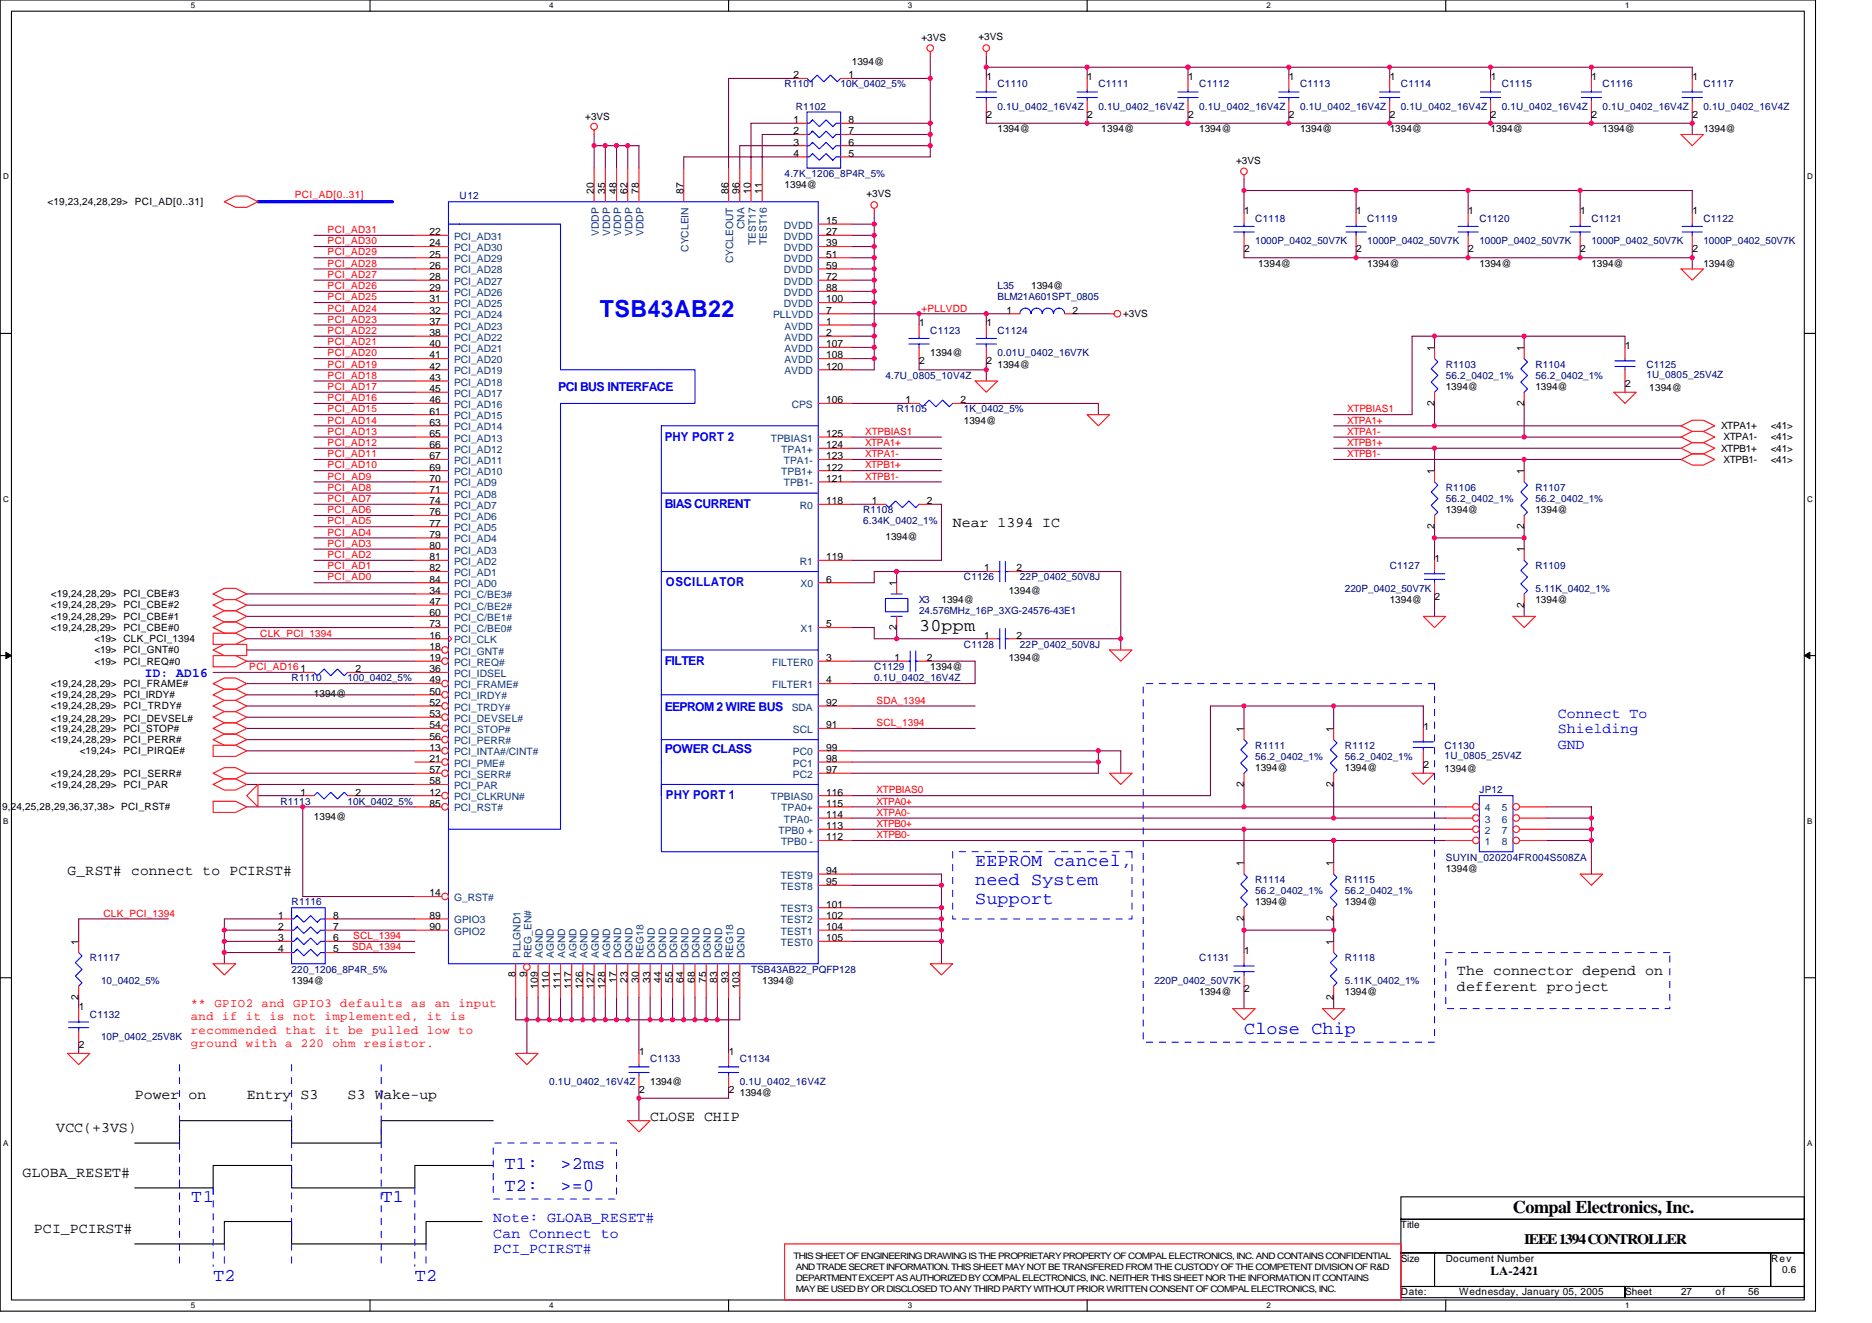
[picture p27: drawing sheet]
<svg xmlns="http://www.w3.org/2000/svg" width="297mm" height="210mm" viewBox="0 0 297 210" stroke-linecap="round" stroke-linejoin="round" font-family="sans-serif">
<defs><g id="words">
<text font-size="3.7" fill="#00f" x="95.2" y="50.2">TSB43AB22</text>
<g font-size="2.8">
<text x="145.8" y="100.1">30ppm</text>
<text x="240.1" y="192.5">Compal Electronics, Inc.</text>
</g>
<g font-size="2.8" fill="#00f">
<text x="154.7" y="137.4">EEPROM cancel,</text>
<text x="154.7" y="140.4">need System</text>
<text x="154.7" y="143.5">Support</text>
<text x="197.4" y="164.1">Close Chip</text>
<text x="80" y="185.4">T1:</text>
<text x="89" y="185.4">&gt;2ms</text>
<text x="30.3" y="190.7">T1</text>
<text x="60.5" y="190.7">T1</text>
<text x="80" y="189">T2:</text>
<text x="89" y="189">&gt;=0</text>
<text x="33.8" y="203.2">T2</text>
<text x="65.8" y="203.2">T2</text>
</g>
<g font-size="2.3">
<text x="151.2" y="83.6">Near 1394 IC</text>
<text x="10.7" y="138.7">G_RST# connect to PCIRST#</text>
<text x="231.2" y="154.7">The connector depend on</text>
<text x="231.2" y="157.2">defferent project</text>
<text x="8.9" y="179.6">VCC(+3VS)</text>
<text x="21.4" y="174.3">Power on</text>
<text x="39.2" y="174.3">Entry S3</text>
<text x="55.2" y="174.3">S3 Wake-up</text>
<text x="103.2" y="177.9">CLOSE CHIP</text>
<text x="3.6" y="186.8">GLOBA_RESET#</text>
<text x="5.4" y="195.6">PCI_PCIRST#</text>
<text x="241.8" y="197.3">IEEE 1394 CONTROLLER</text>
</g>
<g font-size="2.3" fill="#00f">
<text x="247.2" y="113.9">Connect To</text>
<text x="247.2" y="116.3">Shielding</text>
<text x="247.2" y="118.8">GND</text>
<text x="78.3" y="193.9">Note: GLOAB_RESET#</text>
<text x="78.3" y="196.3">Can Connect to</text>
<text x="78.3" y="198.8">PCI_PCIRST#</text>
</g>
<text font-size="2.1" fill="#00f" x="23" y="107.4">ID: AD16</text>
<g font-size="1.9" fill="#00f">
<text x="88.6" y="62.1">PCI BUS INTERFACE</text>
<text x="105.5" y="69.9">PHY PORT 2</text>
<text x="105.5" y="80.6">BIAS CURRENT</text>
<text x="105.7" y="93">OSCILLATOR</text>
<text x="105.5" y="105.5">FILTER</text>
<text x="105.5" y="112.8">EEPROM 2 WIRE BUS</text>
<text x="105.5" y="119.5">POWER CLASS</text>
<text x="105.7" y="126.8">PHY PORT 1</text>
</g>
<g font-size="1.9" fill="#f00">
<text x="30.3" y="159.8">** GPIO2 and GPIO3 defaults as an input</text>
<text x="30.3" y="161.9">and if it is not implemented, it is</text>
<text x="30.3" y="164">recommended that it be pulled low to</text>
<text x="30.3" y="166.1">ground with a 220 ohm resistor.</text>
</g>
<text font-size="1.9" x="236.5" y="202.3">LA-2421</text>
<g font-size="1.6">
<text x="135.2" y="10.3">1394@</text>
<text x="146.2" y="6.6">+3VS</text>
<text x="155.3" y="6.4">+3VS</text>
<text x="125.9" y="12.4">2</text>
<text x="134.6" y="12.4">1</text>
<text x="156.5" y="12.6">1</text>
<text x="172.5" y="12.6">1</text>
<text x="188.5" y="12.6">1</text>
<text x="204.5" y="12.6">1</text>
<text x="220.5" y="12.6">1</text>
<text x="236.5" y="12.6">1</text>
<text x="252.5" y="12.6">1</text>
<text x="268.5" y="12.6">1</text>
<text x="92.9" y="19">+3VS</text>
<text x="125.9" y="19.5">1</text>
<text x="125.9" y="21.3">2</text>
<text x="125.9" y="23.1">3</text>
<text x="134.6" y="19.5">8</text>
<text x="134.6" y="21.3">7</text>
<text x="134.6" y="23.1">6</text>
<text x="156.5" y="18.7">2</text>
<text x="158.3" y="21">1394@</text>
<text x="172.5" y="18.7">2</text>
<text x="174.7" y="21">1394@</text>
<text x="188.5" y="18.7">2</text>
<text x="190.3" y="21">1394@</text>
<text x="204.5" y="18.7">2</text>
<text x="206.3" y="21">1394@</text>
<text x="220.5" y="21">1394@</text>
<text x="220.5" y="18.7">2</text>
<text x="236.5" y="21">1394@</text>
<text x="236.5" y="18.7">2</text>
<text x="252.5" y="18.7">2</text>
<text x="254.3" y="21">1394@</text>
<text x="268.5" y="18.7">2</text>
<text x="270.3" y="21">1394@</text>
<text x="124.5" y="29.9">1394@</text>
<text x="125.9" y="24.9">4</text>
<text x="134.6" y="24.9">5</text>
<text x="196.1" y="26">+3VS</text>
<text x="7.5" y="32.5">&lt;19,23,24,28,29&gt; PCI_AD[0..31]</text>
<text x="94.3" y="30.8" transform="rotate(-90 94.3 30.8)">20</text>
<text x="96" y="30.8" transform="rotate(-90 96 30.8)">35</text>
<text x="97.8" y="30.8" transform="rotate(-90 97.8 30.8)">48</text>
<text x="99.6" y="30.8" transform="rotate(-90 99.6 30.8)">62</text>
<text x="101.4" y="30.8" transform="rotate(-90 101.4 30.8)">78</text>
<text x="108.5" y="30.8" transform="rotate(-90 108.5 30.8)">87</text>
<text x="115.6" y="30.8" transform="rotate(-90 115.6 30.8)">86</text>
<text x="117.4" y="30.8" transform="rotate(-90 117.4 30.8)">96</text>
<text x="119.1" y="30.8" transform="rotate(-90 119.1 30.8)">10</text>
<text x="120.9" y="30.8" transform="rotate(-90 120.9 30.8)">11</text>
<text x="131.1" y="35.5">15</text>
<text x="137.5" y="31.3">+3VS</text>
<text x="197.4" y="34">1</text>
<text x="215.2" y="34">1</text>
<text x="233" y="34">1</text>
<text x="250.8" y="34">1</text>
<text x="268.5" y="34">1</text>
<text x="68.1" y="37.3">22</text>
<text x="68.1" y="39.1">24</text>
<text x="68.1" y="40.9">25</text>
<text x="131.1" y="37.3">27</text>
<text x="131.1" y="39.1">39</text>
<text x="131.1" y="40.9">51</text>
<text x="197.4" y="40">2</text>
<text x="215.2" y="40">2</text>
<text x="233" y="40">2</text>
<text x="250.8" y="40">2</text>
<text x="268.5" y="40">2</text>
<text x="68.1" y="42.7">26</text>
<text x="68.1" y="44.4">28</text>
<text x="68.1" y="46.2">29</text>
<text x="68.1" y="48">31</text>
<text x="131.1" y="42.7">59</text>
<text x="131.1" y="44.4">72</text>
<text x="131.1" y="46.2">88</text>
<text x="131.1" y="48">100</text>
<text x="163.6" y="45.9">1394@</text>
<text x="199.6" y="42.3">1394@</text>
<text x="217" y="42.3">1394@</text>
<text x="234.7" y="42.3">1394@</text>
<text x="252.5" y="42.3">1394@</text>
<text x="270.3" y="42.3">1394@</text>
<text x="68.1" y="49.8">32</text>
<text x="68.1" y="51.5">37</text>
<text x="68.1" y="53.3">38</text>
<text x="131.1" y="51.5">1</text>
<text x="131.1" y="53.3">2</text>
<text x="131.1" y="49.8">7</text>
<text x="145.9" y="51.8">1</text>
<text x="156.5" y="51.8">1</text>
<text x="159.7" y="49.8">1</text>
<text x="170.2" y="49.8">2</text>
<text x="178.2" y="50.3">+3VS</text>
<text x="68.1" y="55.1">40</text>
<text x="68.1" y="56.9">41</text>
<text x="68.1" y="58.7">42</text>
<text x="131.1" y="55.1">107</text>
<text x="131.1" y="56.9">108</text>
<text x="131.1" y="58.7">120</text>
<text x="145.9" y="57.8">2</text>
<text x="147.6" y="56.5">1394@</text>
<text x="156.5" y="57.8">2</text>
<text x="158.3" y="58.3">1394@</text>
<text x="227.6" y="55.6" transform="rotate(-90 227.6 55.6)">1</text>
<text x="241.8" y="55.6" transform="rotate(-90 241.8 55.6)">1</text>
<text x="257.9" y="55.3">1</text>
<text x="68.1" y="60.4">43</text>
<text x="68.1" y="62.2">45</text>
<text x="68.1" y="64">46</text>
<text x="68.1" y="65.8">61</text>
<text x="131.1" y="64">106</text>
<text x="143.7" y="64">1</text>
<text x="152.4" y="64">2</text>
<text x="227.6" y="64.4" transform="rotate(-90 227.6 64.4)">2</text>
<text x="229.4" y="61.9">1394@</text>
<text x="241.8" y="64.4" transform="rotate(-90 241.8 64.4)">2</text>
<text x="243.6" y="61.9">1394@</text>
<text x="257.9" y="61.4">2</text>
<text x="261.7" y="62">1394@</text>
<text x="68.1" y="71.1">66</text>
<text x="68.1" y="69.3">65</text>
<text x="68.1" y="67.5">63</text>
<text x="131.1" y="71.1">124</text>
<text x="131.1" y="69.3">125</text>
<text x="152.9" y="67.2">1394@</text>
<text x="273.1" y="68.1">XTPA1+</text>
<text x="273.1" y="71.6">XTPB1+</text>
<text x="273.5" y="69.9">XTPA1-</text>
<text x="281" y="69.9">&lt;41&gt;</text>
<text x="281" y="68.1">&lt;41&gt;</text>
<text x="281" y="71.6">&lt;41&gt;</text>
<text x="68.1" y="76.4">70</text>
<text x="68.1" y="74.7">69</text>
<text x="68.1" y="72.9">67</text>
<text x="131.1" y="74.7">122</text>
<text x="131.1" y="72.9">123</text>
<text x="131.1" y="76.4">121</text>
<text x="227.6" y="75.2" transform="rotate(-90 227.6 75.2)">1</text>
<text x="241.8" y="75.2" transform="rotate(-90 241.8 75.2)">1</text>
<text x="273.5" y="73.4">XTPB1-</text>
<text x="281" y="73.4">&lt;41&gt;</text>
<text x="68.1" y="83.5">77</text>
<text x="68.1" y="81.8">76</text>
<text x="68.1" y="80">74</text>
<text x="68.1" y="78.2">71</text>
<text x="131.1" y="80">118</text>
<text x="138.4" y="80">1</text>
<text x="147.1" y="80">2</text>
<text x="227.6" y="83.9" transform="rotate(-90 227.6 83.9)">2</text>
<text x="229.4" y="81.4">1394@</text>
<text x="241.8" y="83.9" transform="rotate(-90 241.8 83.9)">2</text>
<text x="243.6" y="81.4">1394@</text>
<text x="68.1" y="88.9">81</text>
<text x="68.1" y="87.1">80</text>
<text x="68.1" y="85.3">79</text>
<text x="131.1" y="88.9">119</text>
<text x="140.5" y="85.7">1394@</text>
<text x="227.6" y="89.1">1</text>
<text x="241.8" y="87.7" transform="rotate(-90 241.8 87.7)">1</text>
<text x="8" y="94.8">&lt;19,24,28,29&gt; PCI_CBE#3</text>
<text x="68.1" y="92.4">84</text>
<text x="68.1" y="90.7">82</text>
<text x="68.1" y="94.2">34</text>
<text x="68.1" y="96">47</text>
<text x="131.1" y="92.4">6</text>
<text x="142.3" y="93" transform="rotate(-90 142.3 93)">1</text>
<text x="149.4" y="95.7">1394@</text>
<text x="156.1" y="90.7">1</text>
<text x="160.1" y="94.2">1394@</text>
<text x="161.3" y="90.7">2</text>
<text x="220.5" y="95.7">1394@</text>
<text x="227.6" y="95.1">2</text>
<text x="243.6" y="95.7">1394@</text>
<text x="8" y="100.1">&lt;19,24,28,29&gt; PCI_CBE#0</text>
<text x="8" y="98.3">&lt;19,24,28,29&gt; PCI_CBE#1</text>
<text x="8" y="96.5">&lt;19,24,28,29&gt; PCI_CBE#2</text>
<text x="15" y="101.9">&lt;19&gt; CLK_PCI_1394</text>
<text x="68.1" y="101.3">16</text>
<text x="68.1" y="97.8">60</text>
<text x="68.1" y="99.5">73</text>
<text x="131.1" y="99.5">5</text>
<text x="142.3" y="99.9" transform="rotate(-90 142.3 99.9)">2</text>
<text x="156.1" y="101.3">1</text>
<text x="161.3" y="101.3">2</text>
<text x="241.8" y="96.4" transform="rotate(-90 241.8 96.4)">2</text>
<text x="15" y="103.7">&lt;19&gt; PCI_GNT#0</text>
<text x="15" y="105.4">&lt;19&gt; PCI_REQ#0</text>
<text x="47.7" y="106.7">1</text>
<text x="56.4" y="106.7">2</text>
<text x="68.1" y="103.1">18</text>
<text x="68.1" y="104.9">19</text>
<text x="68.1" y="106.7">36</text>
<text x="131.1" y="104.9">3</text>
<text x="141.9" y="104.9">1</text>
<text x="147.1" y="104.9">2</text>
<text x="147.6" y="106.3">1394@</text>
<text x="160.1" y="104.9">1394@</text>
<text x="8" y="110.8">&lt;19,24,28,29&gt; PCI_IRDY#</text>
<text x="8" y="109">&lt;19,24,28,29&gt; PCI_FRAME#</text>
<text x="8" y="112.5">&lt;19,24,28,29&gt; PCI_TRDY#</text>
<text x="49.8" y="110.6">1394@</text>
<text x="68.1" y="108.4">49</text>
<text x="68.1" y="110.2">50</text>
<text x="68.1" y="112">52</text>
<text x="68.1" y="113.8">53</text>
<text x="131.1" y="108.4">4</text>
<text x="131.1" y="112">92</text>
<text x="8" y="114.5">&lt;19,24,28,29&gt; PCI_DEVSEL#</text>
<text x="8" y="116.1">&lt;19,24,28,29&gt; PCI_STOP#</text>
<text x="8" y="117.9">&lt;19,24,28,29&gt; PCI_PERR#</text>
<text x="12.7" y="119.7">&lt;19,24&gt;</text>
<text x="19.6" y="119.7">PCI_PIRQE#</text>
<text x="68.1" y="119.1">13</text>
<text x="68.1" y="115.5">54</text>
<text x="68.1" y="117.3">56</text>
<text x="131.1" y="115.5">91</text>
<text x="131.1" y="119.1">99</text>
<text x="197.4" y="116.1" transform="rotate(-90 197.4 116.1)">1</text>
<text x="211.6" y="116.1" transform="rotate(-90 211.6 116.1)">1</text>
<text x="225.9" y="115.8">1</text>
<text x="8" y="123.2">&lt;19,24,28,29&gt; PCI_SERR#</text>
<text x="8" y="125">&lt;19,24,28,29&gt; PCI_PAR</text>
<text x="68.1" y="120.9">21</text>
<text x="68.1" y="124.4">58</text>
<text x="68.1" y="122.7">57</text>
<text x="131.1" y="120.9">98</text>
<text x="131.1" y="122.7">97</text>
<text x="197.4" y="124.8" transform="rotate(-90 197.4 124.8)">2</text>
<text x="199.2" y="122.3">1394@</text>
<text x="211.6" y="124.8" transform="rotate(-90 211.6 124.8)">2</text>
<text x="213.4" y="122.3">1394@</text>
<text x="225.9" y="121.8">2</text>
<text x="229.2" y="122.5">1394@</text>
<text x=".3" y="128.5">9,24,25,28,29,36,37,38&gt; PCI_RST#</text>
<text x="47.7" y="126.2">1</text>
<text x="49.8" y="130.2">1394@</text>
<text x="56.4" y="126.2">2</text>
<text x="68.1" y="128">85</text>
<text x="68.1" y="126.2">12</text>
<text x="131.1" y="128">115</text>
<text x="131.1" y="126.2">116</text>
<text x="131.1" y="131.6">113</text>
<text x="131.1" y="129.8">114</text>
<text x="131.1" y="133.3">112</text>
<text x="197.4" y="137.4" transform="rotate(-90 197.4 137.4)">1</text>
<text x="211.6" y="137.4" transform="rotate(-90 211.6 137.4)">1</text>
<text x="68.1" y="142.2">14</text>
<text x="131.1" y="138.7">94</text>
<text x="131.1" y="140.4">95</text>
<text x="131.1" y="144">101</text>
<text x="199.2" y="143.7">1394@</text>
<text x="213.4" y="143.7">1394@</text>
<text x="229.4" y="138.3">1394@</text>
<text x="12.5" y="149.9" transform="rotate(-90 12.5 149.9)">1</text>
<text x="44.1" y="145.8">1</text>
<text x="44.1" y="147.6">2</text>
<text x="44.1" y="149.3">3</text>
<text x="52.8" y="145.8">8</text>
<text x="52.8" y="147.6">7</text>
<text x="52.8" y="149.3">6</text>
<text x="68.1" y="145.8">89</text>
<text x="68.1" y="147.6">90</text>
<text x="131.1" y="145.8">102</text>
<text x="131.1" y="147.6">104</text>
<text x="131.1" y="149.3">105</text>
<text x="197.4" y="146.2" transform="rotate(-90 197.4 146.2)">2</text>
<text x="211.6" y="149.9" transform="rotate(-90 211.6 149.9)">1</text>
<text x="211.6" y="146.2" transform="rotate(-90 211.6 146.2)">2</text>
<text x="44.1" y="151.1">4</text>
<text x="52.8" y="151.1">5</text>
<text x="81.8" y="155.1" transform="rotate(-90 81.8 155.1)">8</text>
<text x="83.6" y="155.1" transform="rotate(-90 83.6 155.1)">9</text>
<text x="97.8" y="156" transform="rotate(-90 97.8 156)">17</text>
<text x="99.6" y="156" transform="rotate(-90 99.6 156)">23</text>
<text x="101.4" y="156" transform="rotate(-90 101.4 156)">30</text>
<text x="103.1" y="156" transform="rotate(-90 103.1 156)">33</text>
<text x="104.9" y="156" transform="rotate(-90 104.9 156)">44</text>
<text x="106.7" y="156" transform="rotate(-90 106.7 156)">55</text>
<text x="108.5" y="156" transform="rotate(-90 108.5 156)">64</text>
<text x="110.3" y="156" transform="rotate(-90 110.3 156)">68</text>
<text x="112" y="156" transform="rotate(-90 112 156)">75</text>
<text x="113.8" y="156" transform="rotate(-90 113.8 156)">83</text>
<text x="115.6" y="156" transform="rotate(-90 115.6 156)">93</text>
<text x="197.4" y="151.3">1</text>
<text x="12.5" y="158.6" transform="rotate(-90 12.5 158.6)">2</text>
<text x="12.5" y="160.2">1</text>
<text x="46.3" y="156.1">1394@</text>
<text x="85.4" y="156.9" transform="rotate(-90 85.4 156.9)">109</text>
<text x="87.1" y="156.9" transform="rotate(-90 87.1 156.9)">110</text>
<text x="88.9" y="156.9" transform="rotate(-90 88.9 156.9)">111</text>
<text x="90.7" y="156.9" transform="rotate(-90 90.7 156.9)">117</text>
<text x="92.5" y="156.9" transform="rotate(-90 92.5 156.9)">126</text>
<text x="94.3" y="156.9" transform="rotate(-90 94.3 156.9)">127</text>
<text x="96" y="156.9" transform="rotate(-90 96 156.9)">128</text>
<text x="117.4" y="156.9" transform="rotate(-90 117.4 156.9)">103</text>
<text x="120.9" y="156.1">1394@</text>
<text x="190.3" y="157.9">1394@</text>
<text x="197.4" y="157.4">2</text>
<text x="211.6" y="158.6" transform="rotate(-90 211.6 158.6)">2</text>
<text x="213.4" y="157.9">1394@</text>
<text x="12.5" y="166.3">2</text>
<text x="101.4" y="167.3">1</text>
<text x="115.6" y="167.3">1</text>
<text x="101.4" y="173.4">2</text>
<text x="103.2" y="172.1">1394@</text>
<text x="115.6" y="173.4">2</text>
<text x="117.4" y="173.9">1394@</text>
<text x="222.3" y="194.9">Title</text>
<text x="222.3" y="200.2">Size</text>
<text x="229.4" y="200.2">Document Number</text>
<text x="281" y="200.2">Rev</text>
<text x="282.8" y="202">0.6</text>
<text x="222.3" y="205.5">Date:</text>
<text x="231.5" y="205.5">Wednesday, January 05, 2005</text>
<text x="257.8" y="205.5">Sheet</text>
<text x="266.7" y="205.5">27</text>
<text x="272.2" y="205.5">of</text>
<text x="277.4" y="205.5">56</text>
</g>
<g font-size="1.6" fill="#000080">
<text x="124.5" y="13.9">R1101</text>
<text x="126.3" y="17.4">R1102</text>
<text x="133.4" y="13.9">10K_0402_5%</text>
<text x="158.3" y="13.9">C1110</text>
<text x="158.3" y="17.4">0.1U_0402_16V4Z</text>
<text x="174.3" y="13.9">C1111</text>
<text x="174.3" y="17.4">0.1U_0402_16V4Z</text>
<text x="190.3" y="13.9">C1112</text>
<text x="190.3" y="17.4">0.1U_0402_16V4Z</text>
<text x="206.3" y="13.9">C1113</text>
<text x="206.3" y="17.4">0.1U_0402_16V4Z</text>
<text x="222.3" y="13.9">C1114</text>
<text x="222.3" y="17.4">0.1U_0402_16V4Z</text>
<text x="238.3" y="13.9">C1115</text>
<text x="238.3" y="17.4">0.1U_0402_16V4Z</text>
<text x="254.3" y="13.9">C1116</text>
<text x="254.3" y="17.4">0.1U_0402_16V4Z</text>
<text x="270.3" y="13.9">C1117</text>
<text x="270.3" y="17.4">0.1U_0402_16V4Z</text>
<text x="124.5" y="28.1">4.7K_1206_8P4R_5%</text>
<text x="72.9" y="31.6">U12</text>
<text x="199.2" y="35.2">C1118</text>
<text x="217" y="35.2">C1119</text>
<text x="234.7" y="35.2">C1120</text>
<text x="252.5" y="35.2">C1121</text>
<text x="270.3" y="35.2">C1122</text>
<text x="199.2" y="38.8">1000P_0402_50V7K</text>
<text x="217" y="38.8">1000P_0402_50V7K</text>
<text x="234.7" y="38.8">1000P_0402_50V7K</text>
<text x="252.5" y="38.8">1000P_0402_50V7K</text>
<text x="270.3" y="38.8">1000P_0402_50V7K</text>
<text x="158.3" y="45.9">L35</text>
<text x="158.3" y="47.6">BLM21A601SPT_0805</text>
<text x="147.6" y="53">C1123</text>
<text x="158.3" y="53">C1124</text>
<text x="158.3" y="56.5">0.01U_0402_16V7K</text>
<text x="229.4" y="58.3">R1103</text>
<text x="243.6" y="58.3">R1104</text>
<text x="261.2" y="58.3">C1125</text>
<text x="261.2" y="59.9">1U_0805_25V4Z</text>
<text x="140.5" y="60.1">4.7U_0805_10V4Z</text>
<text x="142.3" y="65.4">R1105</text>
<text x="152.9" y="65.4">1K_0402_5%</text>
<text x="229.4" y="60.1">56.2_0402_1%</text>
<text x="243.6" y="60.1">56.2_0402_1%</text>
<text x="229.4" y="77.9">R1106</text>
<text x="243.6" y="77.9">R1107</text>
<text x="136.9" y="81.4">R1108</text>
<text x="136.9" y="83.2">6.34K_0402_1%</text>
<text x="229.4" y="79.7">56.2_0402_1%</text>
<text x="243.6" y="79.7">56.2_0402_1%</text>
<text x="145.8" y="95.7">X3</text>
<text x="152.9" y="92.1">C1126</text>
<text x="161.8" y="92.1">22P_0402_50V8J</text>
<text x="213.4" y="93.9">220P_0402_50V7K</text>
<text x="220.5" y="90.3">C1127</text>
<text x="243.6" y="90.3">R1109</text>
<text x="243.6" y="93.9">5.11K_0402_1%</text>
<text x="145.8" y="97.4">24.576MHz_16P_3XG-24576-43E1</text>
<text x="138.7" y="106.3">C1129</text>
<text x="152.9" y="102.8">C1128</text>
<text x="161.8" y="102.8">22P_0402_50V8J</text>
<text x="46.3" y="108.1">R1110</text>
<text x="55.2" y="108.1">100_0402_5%</text>
<text x="138.7" y="108.1">0.1U_0402_16V4Z</text>
<text x="199.2" y="118.8">R1111</text>
<text x="213.4" y="118.8">R1112</text>
<text x="229.2" y="118.8">C1130</text>
<text x="199.2" y="120.5">56.2_0402_1%</text>
<text x="213.4" y="120.5">56.2_0402_1%</text>
<text x="229.2" y="120.4">1U_0805_25V4Z</text>
<text x="234.7" y="125.9">JP12</text>
<text x="44.5" y="127.7">R1113</text>
<text x="55.2" y="127.7">10K_0402_5%</text>
<text x="229.4" y="136.5">SUYIN_020204FR004S508ZA</text>
<text x="46.3" y="143.7">R1116</text>
<text x="199.2" y="140.1">R1114</text>
<text x="199.2" y="141.9">56.2_0402_1%</text>
<text x="213.4" y="140.1">R1115</text>
<text x="213.4" y="141.9">56.2_0402_1%</text>
<text x="14.3" y="152.5">R1117</text>
<text x="46.3" y="154.3">220_1206_8P4R_5%</text>
<text x="119.2" y="154.3">TSB43AB22_PQFP128</text>
<text x="190.3" y="152.5">C1131</text>
<text x="213.4" y="152.5">R1118</text>
<text x="14.3" y="161.4">C1132</text>
<text x="16" y="156.1">10_0402_5%</text>
<text x="183.2" y="156.1">220P_0402_50V7K</text>
<text x="213.4" y="156.1">5.11K_0402_1%</text>
<text x="16" y="165">10P_0402_25V8K</text>
<text x="87.2" y="172.1">0.1U_0402_16V4Z</text>
<text x="103.2" y="168.6">C1133</text>
<text x="117.4" y="168.6">C1134</text>
<text x="117.4" y="172.1">0.1U_0402_16V4Z</text>
</g>
<g font-size="1.6" fill="#f00">
<text x="46.8" y="31.5">PCI_AD[0..31]</text>
<text x="52" y="40.5">PCI_AD29</text>
<text x="52" y="38.8">PCI_AD30</text>
<text x="52" y="37">PCI_AD31</text>
<text x="52" y="47.6">PCI_AD25</text>
<text x="52" y="45.9">PCI_AD26</text>
<text x="52" y="44.1">PCI_AD27</text>
<text x="52" y="42.3">PCI_AD28</text>
<text x="52" y="49.4">PCI_AD24</text>
<text x="52" y="53">PCI_AD22</text>
<text x="52" y="51.2">PCI_AD23</text>
<text x="146.2" y="49.4">+PLLVDD</text>
<text x="52" y="56.5">PCI_AD20</text>
<text x="52" y="58.3">PCI_AD19</text>
<text x="52" y="54.8">PCI_AD21</text>
<text x="52" y="60.1">PCI_AD18</text>
<text x="52" y="63.6">PCI_AD16</text>
<text x="52" y="65.4">PCI_AD15</text>
<text x="52" y="61.9">PCI_AD17</text>
<text x="213.8" y="65.4">XTPBIAS1</text>
<text x="52" y="69">PCI_AD13</text>
<text x="52" y="70.8">PCI_AD12</text>
<text x="52" y="67.2">PCI_AD14</text>
<text x="137.3" y="69">XTPBIAS1</text>
<text x="137.3" y="70.8">XTPA1+</text>
<text x="213.8" y="70.8">XTPB1+</text>
<text x="213.8" y="69">XTPA1-</text>
<text x="213.8" y="67.2">XTPA1+</text>
<text x="52" y="72.5">PCI_AD11</text>
<text x="52" y="76.1">PCI_AD9</text>
<text x="52" y="74.3">PCI_AD10</text>
<text x="52" y="77.9">PCI_AD8</text>
<text x="137.3" y="72.5">XTPA1-</text>
<text x="137.3" y="74.3">XTPB1+</text>
<text x="137.3" y="76.1">XTPB1-</text>
<text x="213.8" y="72.5">XTPB1-</text>
<text x="52" y="79.7">PCI_AD7</text>
<text x="52" y="83.2">PCI_AD5</text>
<text x="52" y="81.4">PCI_AD6</text>
<text x="52" y="88.5">PCI_AD2</text>
<text x="52" y="86.8">PCI_AD3</text>
<text x="52" y="85">PCI_AD4</text>
<text x="52" y="90.3">PCI_AD1</text>
<text x="52" y="92.1">PCI_AD0</text>
<text x="41.3" y="101">CLK_PCI_1394</text>
<text x="39.5" y="106.3">PCI_AD16</text>
<text x="139.1" y="111.7">SDA_1394</text>
<text x="139.1" y="115.2">SCL_1394</text>
<text x="139.1" y="125.9">XTPBIAS0</text>
<text x="139.1" y="131.2">XTPB0+</text>
<text x="139.1" y="129.4">XTPA0-</text>
<text x="139.1" y="127.7">XTPA0+</text>
<text x="139.1" y="133">XTPB0-</text>
<text x="16.4" y="145.4">CLK_PCI_1394</text>
<text x="56" y="149">SCL_1394</text>
<text x="55.9" y="150.8">SDA_1394</text>
</g>
<g font-size="1.6" fill="#004080">
<text x="72" y="38.1">PCI_AD31</text>
<text x="72" y="39.8">PCI_AD30</text>
<text x="72" y="41.6">PCI_AD29</text>
<text x="95" y="37.4" transform="rotate(-90 95 37.4)">VDDP</text>
<text x="96.8" y="37.4" transform="rotate(-90 96.8 37.4)">VDDP</text>
<text x="98.6" y="37.4" transform="rotate(-90 98.6 37.4)">VDDP</text>
<text x="100.3" y="37.4" transform="rotate(-90 100.3 37.4)">VDDP</text>
<text x="102.1" y="37.4" transform="rotate(-90 102.1 37.4)">VDDP</text>
<text x="109.2" y="40" transform="rotate(-90 109.2 40)">CYCLEIN</text>
<text x="116.3" y="41.8" transform="rotate(-90 116.3 41.8)">CYCLEOUT</text>
<text x="118.1" y="36.3" transform="rotate(-90 118.1 36.3)">CNA</text>
<text x="119.9" y="38.9" transform="rotate(-90 119.9 38.9)">TEST17</text>
<text x="121.7" y="38.9" transform="rotate(-90 121.7 38.9)">TEST16</text>
<text x="124.4" y="36.3">DVDD</text>
<text x="124.4" y="38.1">DVDD</text>
<text x="124.4" y="39.8">DVDD</text>
<text x="124.4" y="41.6">DVDD</text>
<text x="72" y="43.4">PCI_AD28</text>
<text x="72" y="45.2">PCI_AD27</text>
<text x="72" y="46.9">PCI_AD26</text>
<text x="124.4" y="43.4">DVDD</text>
<text x="124.4" y="45.2">DVDD</text>
<text x="124.4" y="46.9">DVDD</text>
<text x="72" y="48.7">PCI_AD25</text>
<text x="72" y="50.5">PCI_AD24</text>
<text x="72" y="52.3">PCI_AD23</text>
<text x="122.7" y="50.5">PLLVDD</text>
<text x="124.4" y="48.7">DVDD</text>
<text x="124.5" y="52.3">AVDD</text>
<text x="72" y="54.1">PCI_AD22</text>
<text x="72" y="55.8">PCI_AD21</text>
<text x="72" y="57.6">PCI_AD20</text>
<text x="72" y="59.4">PCI_AD19</text>
<text x="124.5" y="54.1">AVDD</text>
<text x="124.5" y="55.8">AVDD</text>
<text x="124.5" y="57.6">AVDD</text>
<text x="124.5" y="59.4">AVDD</text>
<text x="72" y="61.2">PCI_AD18</text>
<text x="72" y="62.9">PCI_AD17</text>
<text x="72" y="64.7">PCI_AD16</text>
<text x="125.6" y="64.7">CPS</text>
<text x="72" y="71.8">PCI_AD12</text>
<text x="72" y="70.1">PCI_AD13</text>
<text x="72" y="68.3">PCI_AD14</text>
<text x="72" y="66.5">PCI_AD15</text>
<text x="122.3" y="70.1">TPBIAS1</text>
<text x="124" y="71.8">TPA1+</text>
<text x="72" y="77.2">PCI_AD9</text>
<text x="72" y="75.4">PCI_AD10</text>
<text x="72" y="73.6">PCI_AD11</text>
<text x="124" y="75.4">TPB1+</text>
<text x="124.4" y="73.6">TPA1-</text>
<text x="124.4" y="77.2">TPB1-</text>
<text x="72" y="82.5">PCI_AD6</text>
<text x="72" y="80.7">PCI_AD7</text>
<text x="72" y="79">PCI_AD8</text>
<text x="126.9" y="80.7">R0</text>
<text x="72" y="89.6">PCI_AD2</text>
<text x="72" y="87.8">PCI_AD3</text>
<text x="72" y="86.1">PCI_AD4</text>
<text x="72" y="84.3">PCI_AD5</text>
<text x="126.9" y="89.6">R1</text>
<text x="72" y="93.2">PCI_AD0</text>
<text x="72" y="91.4">PCI_AD1</text>
<text x="72" y="95">PCI_C/BE3#</text>
<text x="127" y="93.2">X0</text>
<text x="72" y="96.7">PCI_C/BE2#</text>
<text x="72" y="98.5">PCI_C/BE1#</text>
<text x="72" y="100.3">PCI_C/BE0#</text>
<text x="127" y="100.3">X1</text>
<text x="72" y="102.1">PCI_CLK</text>
<text x="72" y="103.8">PCI_GNT#</text>
<text x="72" y="105.6">PCI_REQ#</text>
<text x="72" y="107.4">PCI_IDSEL</text>
<text x="122.5" y="105.6">FILTER0</text>
<text x="72" y="109.2">PCI_FRAME#</text>
<text x="72" y="111">PCI_IRDY#</text>
<text x="72" y="112.7">PCI_TRDY#</text>
<text x="122.5" y="109.2">FILTER1</text>
<text x="125.6" y="112.7">SDA</text>
<text x="72" y="119.8">PCI_INTA#/CINT#</text>
<text x="72" y="114.5">PCI_DEVSEL#</text>
<text x="72" y="116.3">PCI_STOP#</text>
<text x="72" y="118.1">PCI_PERR#</text>
<text x="125.8" y="116.3">SCL</text>
<text x="125.8" y="119.8">PC0</text>
<text x="72" y="121.6">PCI_PME#</text>
<text x="72" y="125.2">PCI_PAR</text>
<text x="72" y="123.4">PCI_SERR#</text>
<text x="125.8" y="121.6">PC1</text>
<text x="125.8" y="123.4">PC2</text>
<text x="72" y="128.7">PCI_RST#</text>
<text x="72" y="127">PCI_CLKRUN#</text>
<text x="122.3" y="127">TPBIAS0</text>
<text x="124" y="128.7">TPA0+</text>
<text x="124.4" y="130.5">TPA0-</text>
<text x="235.6" y="130.5">3</text>
<text x="235.6" y="128.7">4</text>
<text x="238.3" y="128.7">5</text>
<text x="238.3" y="130.5">6</text>
<text x="123.5" y="132.3">TPB0 +</text>
<text x="123.9" y="134.1">TPB0 -</text>
<text x="235.6" y="134.1">1</text>
<text x="235.6" y="132.3">2</text>
<text x="238.3" y="132.3">7</text>
<text x="238.3" y="134.1">8</text>
<text x="72" y="143">G_RST#</text>
<text x="123.9" y="139.4">TEST9</text>
<text x="123.9" y="141.2">TEST8</text>
<text x="72" y="146.5">GPIO3</text>
<text x="72" y="148.3">GPIO2</text>
<text x="123.9" y="144.7">TEST3</text>
<text x="123.9" y="146.5">TEST2</text>
<text x="123.9" y="148.3">TEST1</text>
<text x="82.6" y="152" transform="rotate(-90 82.6 152)">PLLGND1</text>
<text x="84.3" y="152" transform="rotate(-90 84.3 152)">REG_EN#</text>
<text x="86.1" y="152" transform="rotate(-90 86.1 152)">AGND</text>
<text x="87.9" y="152" transform="rotate(-90 87.9 152)">AGND</text>
<text x="89.7" y="152" transform="rotate(-90 89.7 152)">AGND</text>
<text x="91.5" y="152" transform="rotate(-90 91.5 152)">AGND</text>
<text x="93.2" y="152" transform="rotate(-90 93.2 152)">AGND</text>
<text x="95" y="152" transform="rotate(-90 95 152)">AGND</text>
<text x="96.8" y="152" transform="rotate(-90 96.8 152)">AGND</text>
<text x="98.6" y="152" transform="rotate(-90 98.6 152)">DGND</text>
<text x="100.3" y="152" transform="rotate(-90 100.3 152)">DGND</text>
<text x="102.1" y="152" transform="rotate(-90 102.1 152)">REG18</text>
<text x="103.9" y="152" transform="rotate(-90 103.9 152)">DGND</text>
<text x="105.7" y="152" transform="rotate(-90 105.7 152)">DGND</text>
<text x="107.5" y="152" transform="rotate(-90 107.5 152)">DGND</text>
<text x="109.2" y="152" transform="rotate(-90 109.2 152)">DGND</text>
<text x="111" y="152" transform="rotate(-90 111 152)">DGND</text>
<text x="112.8" y="152" transform="rotate(-90 112.8 152)">DGND</text>
<text x="114.6" y="152" transform="rotate(-90 114.6 152)">DGND</text>
<text x="116.3" y="152" transform="rotate(-90 116.3 152)">REG18</text>
<text x="118.1" y="152" transform="rotate(-90 118.1 152)">DGND</text>
<text x="123.9" y="150.1">TEST0</text>
</g>
<g font-size="1.4">
<text x="125.9" y="199.7">THIS SHEET OF ENGINEERING DRAWING IS THE PROPRIETARY PROPERTY OF COMPAL ELECTRONICS, INC. AND CONTAINS CONFIDENTIAL</text>
<text x="126.3" y="201.5">AND TRADE SECRET INFORMATION. THIS SHEET MAY NOT BE TRANSFERED FROM THE CUSTODY OF THE COMPETENT DIVISION OF R&amp;D</text>
<text x="126.3" y="203.2">DEPARTMENT EXCEPT AS AUTHORIZED BY COMPAL ELECTRONICS, INC. NEITHER THIS SHEET NOR THE INFORMATION IT CONTAINS</text>
<text x="126.3" y="205">MAY BE USED BY OR DISCLOSED TO ANY THIRD PARTY WITHOUT PRIOR WRITTEN CONSENT OFCOMPAL ELECTRONICS, INC.</text>
</g>
<g font-size="1.3">
<text x="30.3" y="1.3">5</text>
<text x="87.2" y="1.3">4</text>
<text x="144.1" y="1.3">3</text>
<text x="201" y="1.3">2</text>
<text x="257.8" y="1.3">1</text>
<text x=".5" y="28.5">D</text>
<text x="286.7" y="28.5">D</text>
<text x=".5" y="79.6">C</text>
<text x="286.7" y="79.6">C</text>
<text x=".5" y="130.7">B</text>
<text x="286.7" y="130.7">B</text>
<text x=".5" y="181.8">A</text>
<text x="286.7" y="181.8">A</text>
<text x="30.3" y="207.6">5</text>
<text x="87.2" y="207.6">4</text>
<text x="144.1" y="207.6">3</text>
<text x="201" y="207.6">2</text>
<text x="257.8" y="207.6">1</text>
</g>
</g></defs>
<path d="M0 0h288.1v208h-288.1zM1.8 1.8h284.5v204.4h-284.5z" fill="none" stroke="#000" stroke-width=".17"/>
<g fill="#fff">
<path d="M30.3 .2h.7v1.4h-.7z"/>
<path d="M30.3 206.4h.7v1.5h-.7z"/>
</g>
<path d="M58.7 0v1.8M58.7 206.2v1.8" fill="none" stroke="#000" stroke-width=".17"/>
<g fill="#fff">
<path d="M87.2 .2h.7v1.4h-.7z"/>
<path d="M87.2 206.4h.7v1.5h-.7z"/>
</g>
<path d="M115.6 0v1.8M115.6 206.2v1.8" fill="none" stroke="#000" stroke-width=".17"/>
<g fill="#fff">
<path d="M144.1 .2h.7v1.4h-.7z"/>
<path d="M144.1 206.4h.7v1.5h-.7z"/>
</g>
<path d="M172.5 0v1.8M172.5 206.2v1.8" fill="none" stroke="#000" stroke-width=".17"/>
<g fill="#fff">
<path d="M201 .2h.7v1.4h-.7z"/>
<path d="M201 206.4h.7v1.5h-.7z"/>
</g>
<path d="M229.4 0v1.8M229.4 206.2v1.8" fill="none" stroke="#000" stroke-width=".17"/>
<g fill="#fff">
<path d="M257.8 .2h.7v1.4h-.7z"/>
<path d="M257.8 206.4h.7v1.5h-.7z"/>
<path d="M.5 27.3h.9v1.4h-.9z"/>
<path d="M286.7 27.3h1v1.4h-1z"/>
<path d="M.5 78.4h.9v1.5h-.9z"/>
<path d="M286.7 78.4h1v1.5h-1z"/>
</g>
<path d="M0 52.9h1.8M286.3 52.9h1.8" fill="none" stroke="#000" stroke-width=".17"/>
<g fill="#fff">
<path d="M.5 129.6h.8v1.4h-.8z"/>
<path d="M286.7 129.6h.9v1.4h-.9z"/>
</g>
<path d="M0 104h1.8M286.3 104h1.8" fill="none" stroke="#000" stroke-width=".17"/>
<path d="M.9 103.5l.9 .5-.9 .5zM286.3 104l.9-.5v1z" fill="#000" stroke="#000" stroke-width=".16"/>
<g fill="#fff">
<path d="M.5 180.7h.8v1.4h-.8z"/>
<path d="M286.7 180.7h.9v1.4h-.9z"/>
</g>
<path d="M0 155.1h1.8M286.3 155.1h1.8M78.3 177.8h-17.8v3.6h-14.2v-3.6h-17.8v3.6h-7.1M76.5 193.8h-8.9v3.6h-21.3v-3.6h-10.7v3.6h-14.2M78.3 184.9h-12.5v3.6h-19.5v-3.6h-12.5v3.6h-12.4M222.3 189.9h64v3.5h-64zM222.3 193.4h64v5.4h-64zM222.3 198.8h5.3v5.3h-5.3zM227.6 198.8h53.4v5.3h-53.4zM281 198.8h5.3v5.3h-5.3zM222.3 204.1h35.5v1.8h-35.5zM257.8 204.1h28.5v1.8h-28.5z" fill="none" stroke="#000" stroke-width=".17"/>
<g fill="none" stroke="#800040" stroke-width=".17">
<path d="M126.3 12.4h-10.7v14.3M126.3 19.6h-7.1v7.1M135.2 19.6h12.4M135.2 12.4h12.4M147.6 8.9v16h-12.4M156.5 10.7h112v1.7M156.5 8.9v3.5M156.5 17.8v1.8h112M172.5 10.7v1.7M172.5 17.8v1.8M188.5 19.6h.1M188.5 10.7v1.7"/>
<path d="M188.5 17.8v1.8M204.5 10.7v1.7M204.5 17.8v1.8M220.5 10.7v1.7M220.5 17.8v1.8M236.5 10.7v1.7M236.5 17.8v1.8M252.5 10.7v1.7M252.5 17.8v1.8M268.5 17.8v3.5M49.8 39.1h16M49.8 37.3h16"/>
<path d="M94.3 23.1h7.1v3.6M94.3 21.3v5.4M96.1 23.1v3.6M97.8 23.1v3.6M99.6 23.1v3.6M126.3 23.1h-8.9v3.6M126.3 21.3h-5.4v5.4M126.3 24.9h-17.8v1.8M135.2 39.1h3.5M135.2 23.1h12.4M135.2 35.6h3.5M135.2 21.3h12.4"/>
<path d="M135.2 37.3h3.5M138.7 33.8v24.9h-3.5M197.4 28.4v5.4M197.4 39.1v1.8h71.1M197.4 30.2h71.1v3.6M215.2 30.2v3.6M215.2 39.1v1.8M233 30.2v3.6M233 39.1v1.8M250.7 30.2v3.6M250.7 39.1v1.8M268.5 39.1v3.6"/>
<path d="M49.8 49.8h16M49.8 51.6h16M49.8 44.4h16M49.8 40.9h16M49.8 48h16M49.8 55.1h16M49.8 58.7h16M49.8 46.2h16M49.8 56.9h16M49.8 53.3h16M49.8 42.7h16M135.2 49.8h10.6"/>
<path d="M135.2 51.6h3.5M135.2 44.4h3.5M135.2 40.9h3.5M135.2 48h3.5M135.2 55.1h3.5M135.2 46.2h3.5M135.2 56.9h3.5M135.2 53.3h3.5M135.2 42.7h3.5M145.8 51.6v-1.8h10.7v1.8M145.8 56.9v1.8h10.7M156.5 49.8h3.6"/>
<path d="M156.5 56.9v3.6M170.7 49.8h5.4M227.6 53.3v1.8M241.8 53.3v1.8M257.8 55.1v-1.8h-33.7v12.5h-12.5M49.8 64h16M49.8 72.9h16M49.8 76.5h16M49.8 74.7h16M49.8 69.3h16M49.8 78.2h16M49.8 60.5h16"/>
<path d="M49.8 65.8h16M49.8 62.2h16M49.8 71.1h16M49.8 67.6h16M135.2 64h8.9M135.2 72.9h14.2M135.2 76.5h14.2M135.2 74.7h14.2M135.2 69.3h14.2M135.2 71.1h14.2M152.9 64h21.4v1.8M211.6 72.9h55.1"/>
<path d="M211.6 69.3h55.1M211.6 71.1h55.1M211.6 67.6h55.1M227.6 64v3.6M227.6 71.1v3.6M241.8 64v5.3M241.8 72.9v1.8M257.8 60.5v1.7M39.2 97.8h26.6M39.2 96h26.6M39.2 94.2h26.6M39.2 99.6h26.6"/>
<path d="M49.8 88.9h16M49.8 90.7h16M49.8 92.5h16M49.8 80h16M49.8 87.1h16M49.8 85.3h16M49.8 83.6h16M49.8 81.8h16M135.2 99.6h3.5v1.7h17.8M135.2 80h3.5M142.3 90.7v1.8M142.3 99.6v1.7"/>
<path d="M147.6 80h1.8v8.9h-14.2M156.5 90.7h-17.8v1.8h-3.5M161.8 90.7h16v12.4M227.6 85.3h14.2M227.6 83.6v5.3M227.6 94.2v3.6M241.8 83.6v3.5M241.8 96v1.8M33.8 106.7h14.2M39.2 104.9h26.6M39.2 119.1h26.6M39.2 115.6h26.6"/>
<path d="M39.2 108.5h26.6M39.2 112h26.6M39.2 117.3h26.6M39.2 101.3h26.6M39.2 110.2h26.6M39.2 103.1h26.6M39.2 113.8h26.6M56.9 106.7h8.9M135.2 104.9h7.1M135.2 119.1h42.6v3.6M135.2 115.6h19.5M135.2 112h19.5"/>
<path d="M147.6 104.9h7.1v3.6h-19.5M161.8 101.3h16M174.3 119.1v3.6h-39.1M197.4 112v3.6M211.6 112v3.6M225.8 115.6v-3.6h-33.7v14.2h-56.9M39.2 128h8.8M39.2 122.7h26.6M39.2 124.5h26.6M40.9 126.2h7.1M56.9 126.2h8.9M65.8 128h-17.8v14.2h17.8"/>
<path d="M135.2 128h94.2M135.2 120.9h39.1M135.2 131.6h94.2M135.2 129.8h94.2M135.2 133.3h94.2M135.2 138.7h14.2v14.2M197.4 124.5v3.5M197.4 131.6v5.3M211.6 124.5v5.3M211.6 133.3v3.6M225.8 120.9v1.8M245.4 128h7.1v10.7"/>
<path d="M245.4 131.6h7.1M245.4 129.8h7.1M245.4 133.3h7.1M12.5 158.2v1.8M26.7 145.8h-14.2v3.6M35.6 149.4h8.9M35.6 147.6h8.9M35.6 151.1h8.9M44.5 145.8h-8.9v7.1M53.4 145.8h12.4M53.4 149.4h12.4M53.4 147.6h12.4"/>
<path d="M53.4 151.1h12.4M81.8 158.2v3.6h35.6v-3.6M83.6 158.2v8.9M85.4 158.2v3.6M87.2 158.2v3.6M88.9 158.2v3.6M90.7 158.2v3.6M92.5 158.2v3.6M94.3 158.2v3.6M96.1 158.2v3.6M97.8 158.2v3.6M99.6 158.2v3.6"/>
<path d="M101.4 158.2v8.9M103.2 158.2v3.6M104.9 158.2v3.6M106.7 158.2v3.6M108.5 158.2v3.6M110.3 158.2v3.6M112.1 158.2v3.6M113.8 158.2v3.6M115.6 158.2v8.9M135.2 145.8h14.2M135.2 149.4h14.2M135.2 144h14.2"/>
<path d="M135.2 140.5h14.2M135.2 147.6h14.2M197.4 145.8v5.3M197.4 156.5v3.5M197.4 147.6h14.2M211.6 145.8v3.6M211.6 158.2v1.8M12.5 165.4v1.7M101.4 172.5v5.3M108.5 161.8h.1M115.6 172.5v1.7h-14.2"/>
</g>
<path d="M40.9 32h21.4" fill="none" stroke="#00f" stroke-width=".53"/>
<g fill="none" stroke="#f00" stroke-width=".17">
<path d="M126.3 19.6h1.8M126.3 12.4h1.8M133.4 19.6h1.8M133.4 12.4h1.8M147.6 8.2v.7M156.5 8.2v.7M156.5 12.4v1.8M156.5 16v1.8M172.5 12.4v1.8M172.5 16v1.8M188.5 12.4v1.8M188.5 16v1.8"/>
<path d="M220.5 12.4v1.8M220.5 16v1.8M236.5 12.4v1.8M236.5 16v1.8M252.5 12.4v1.8M252.5 16v1.8M268.5 12.4v1.8M268.5 16v1.8M35.6 32l1.8-.9h1.8l1.7 .9-1.7 .9h-1.8zM94.3 20.6v.7M126.3 21.3h1.8M126.3 23.1h1.8"/>
<path d="M126.3 24.9h1.8M133.4 21.3h1.8M133.4 23.1h1.8M133.4 24.9h1.8M138.7 33.1v.7M197.4 27.7v.7M197.4 33.8v1.8M197.4 37.3v1.8M215.2 33.8v1.8M215.2 37.3v1.8M233 33.8v1.8M233 37.3v1.8"/>
<path d="M250.7 33.8v1.8M250.7 37.3v1.8M266.7 21.3h3.6l-1.8 1.8zM145.8 51.6v1.7M145.8 55.1v1.8M156.5 51.6v1.7M156.5 55.1v1.8M160.1 49.8h1.7M168.9 49.8h1.8M176.1 49.8h.7M227.6 55.1v1.8M241.8 55.1v1.8"/>
<path d="M257.8 55.1v1.8M257.8 58.7v1.8M266.7 42.7h3.6l-1.8 1.7zM144.1 64h1.7M151.2 64h1.7M154.7 60.5h3.6l-1.8 1.7zM172.5 65.8h3.6l-1.8 1.8zM227.6 62.2v1.8M227.6 74.7v1.8M241.8 62.2v1.8M241.8 74.7v1.8M256.1 62.2h3.5l-1.8 1.8z"/>
<path d="M266.7 67.6l1.8-.9h1.8l1.8 .9-1.8 .9h-1.8zM266.7 69.3l1.8-.8h1.8l1.8 .8-1.8 .9h-1.8zM266.7 71.1l1.8-.9h1.8l1.8 .9-1.8 .9h-1.8zM266.7 72.9l1.8-.9h1.8l1.8 .9-1.8 .9h-1.8zM33.8 99.6l1.8-.9h1.8l1.8 .9-1.8 .9h-1.8zM33.8 97.8l1.8-.9h1.8l1.8 .9-1.8 .9h-1.8zM33.8 96l1.8-.9h1.8l1.8 .9-1.8 .9h-1.8zM33.8 94.2l1.8-.9h1.8l1.8 .9-1.8 .9h-1.8zM138.7 80h1.8M142.3 92.5v1.7M142.3 97.8v1.8M145.8 80h1.8"/>
<path d="M156.5 90.7h1.8M160.1 90.7h1.7M225.8 97.8h3.6l-1.8 1.8zM227.6 81.8v1.8M227.6 88.9v1.8M227.6 92.5v1.7M240.1 97.8h3.5l-1.8 1.8zM241.8 81.8v1.8M241.8 87.1v1.8M241.8 94.2v1.8M33.8 110.2l1.8-.9h1.8l1.8 .9-1.8 .9h-1.8zM33.8 118.2h3.6l1.8 .9-1.8 .9h-3.6z"/>
<path d="M33.8 108.5l1.8-.9h1.8l1.8 .9-1.8 .8h-1.8zM33.8 112l1.8-.9h1.8l1.8 .9-1.8 .9h-1.8zM33.8 113.8l1.8-.9h1.8l1.8 .9-1.8 .9h-1.8zM33.8 100.5h3.6l1.8 .8-1.8 .9h-3.6zM33.8 115.6l1.8-.9h1.8l1.8 .9-1.8 .9h-1.8zM33.8 103.1l1.8-.9h3.6v1.8h-3.6zM33.8 117.3l1.8-.8h1.8l1.8 .8-1.8 .9h-1.8zM33.8 104h3.6l1.8 .9-1.8 .9h-3.6zM48 106.7h1.8M55.2 106.7h1.7M142.3 104.9h1.8M145.8 104.9h1.8"/>
<path d="M156.5 101.3h1.8M160.1 101.3h1.7M176.1 103.1h3.5l-1.8 1.8zM197.4 115.6v1.7M211.6 115.6v1.7M225.8 115.6v1.7M225.8 119.1v1.8M33.8 122.7l1.8-.9h1.8l1.8 .9-1.8 .9h-1.8zM33.8 124.5l1.8-.9h1.8l1.8 .9-1.8 .8h-1.8zM33.8 127.1h3.6l1.8 .9-1.8 .9h-3.6zM40.9 124.5v3.5l-1.7-1.8zM48 126.2h1.8"/>
<path d="M55.2 126.2h1.7M176.1 122.7h3.5l-1.8 1.8zM197.4 122.7v1.8M197.4 136.9v1.8M211.6 122.7v1.8M211.6 136.9v1.8M224.1 122.7h3.5l-1.8 1.8zM250.7 138.7h3.6l-1.8 1.8zM12.5 149.4v1.7M12.5 156.5v1.7M33.8 152.9h3.6l-1.8 1.8zM44.5 145.8h1.8"/>
<path d="M44.5 147.6h1.8M44.5 149.4h1.8M44.5 151.1h1.8M51.6 145.8h1.8M51.6 147.6h1.8M51.6 149.4h1.8M51.6 151.1h1.8M147.6 152.9h3.6l-1.8 1.8zM197.4 144v1.8M197.4 151.1v1.8M197.4 154.7v1.8M211.6 144v1.8"/>
<path d="M211.6 149.4v1.7M211.6 156.5v1.7M10.7 167.1h3.6l-1.8 1.8zM12.5 160v1.8M12.5 163.6v1.8M81.8 167.1h3.6l-1.8 1.8zM99.6 177.8h3.6l-1.8 1.8zM115.6 167.1v1.8M115.6 170.7v1.8M195.6 160h3.6l-1.8 1.8zM209.8 160h3.6l-1.8 1.8zM124.5 197.4h97.8v8.8h-97.8z"/>
<circle cx="147.6" cy="7.6" r=".52"/>
<circle cx="156.5" cy="7.6" r=".52"/>
<circle cx="94.3" cy="20.1" r=".52"/>
<circle cx="138.7" cy="32.5" r=".52"/>
<circle cx="197.4" cy="27.2" r=".52"/>
<circle cx="177.3" cy="49.8" r=".52"/>
</g>
<g fill="none" stroke="#00f" stroke-width=".16" stroke-dasharray="1 1 1 1 1 1 1 1">
<path d="M181.4 108.5h46.2v56.9h-46.2zM151.2 135.1h28.4v10.7h-28.4zM229.4 151.1h35.6v8.9h-35.6zM28.5 168.9v32M46.3 168.9v32M60.5 168.9v32M28.5 181.4v8.8M33.8 188.5v1.7M33.8 188.5v12.4M35.6 197.4v3.5M65.8 188.5v12.4M67.6 197.4v3.5"/>
<path d="M78.3 181.4h19.5v8.8h-19.5z"/>
</g>
<g fill="none" stroke="#00f" stroke-width=".17">
<path d="M128.1 17.8h5.3v8.9h-5.3zM128.1 19.6h.3l.5-.6 1.1 1.1 1.1-1.1 1 1.1 .6-.5h.7M128.1 12.4l.5 .6 1.1-1.1 1 1.1 1.1-1.1 1.1 1.1 .5-.6M128.9 19l-.1 .2M154.9 15.5h3.2M154.9 14.6h3.2M156.5 14.2v.4M156.5 15.5v.5M170.9 15.5h3.2M170.9 14.6h3.2M172.5 14.2v.4M172.5 15.5v.5"/>
<path d="M186.9 15.5h3.2M186.9 14.6h3.2M188.5 14.2v.4M188.5 15.5v.5M218.9 15.5h3.2M218.9 14.6h3.2M220.5 14.2v.4M220.5 15.5v.5M234.9 15.5h3.2M234.9 14.6h3.2M236.5 14.2v.4M236.5 15.5v.5"/>
<path d="M250.9 15.5h3.2M250.9 14.6h3.2M252.5 14.2v.4M252.5 15.5v.5M266.9 15.5h3.2M266.9 14.6h3.2M268.5 14.2v.4M268.5 15.5v.5M71.2 32h58.6v120.9h-58.6zM71.2 35.6h17.7v23.1h21.4v5.3h-21.4v67.6h-17.7M128.1 24.9h.3l.5-.5 1.1 1 1.1-1 1 1 .6-.5h.7M128.1 21.3h.3l.5-.5 1.1 1.1 1.1-1.1 1 1.1 .6-.6h.7"/>
<path d="M128.1 23.1h.3l.5-.5 1.1 1 1.1-1 1 1 .6-.5h.7M128.9 20.8l-.1 .2M128.9 22.6l-.1 .2M195.8 36.8h3.2M195.8 35.9h3.2M197.4 35.6v.3M197.4 36.8v.5M213.6 36.8h3.2M213.6 35.9h3.2M215.2 35.6v.3M215.2 36.8v.5M231.3 36.8h3.3"/>
<path d="M231.3 35.9h3.3M233 35.6v.3M233 36.8v.5M249.1 36.8h3.2M249.1 35.9h3.2M250.7 35.6v.3M250.7 36.8v.5M144.2 54.6h3.2M144.2 53.7h3.2M145.8 53.3v.4M145.8 54.6v.5M154.9 54.6h3.2"/>
<path d="M154.9 53.7h3.2M156.5 53.3v.4M156.5 54.6v.5M161.8 49.8a.88 .88 0 0 1 .9-.9 .88 .88 0 0 1 .9 .9M163.6 49.8a.88 .88 0 0 1 .9-.9 .88 .88 0 0 1 .9 .9 .89 .89 0 0 1 .9-.9 .89 .89 0 0 1 .8 .9 .89 .89 0 0 1 .9-.9 .89 .89 0 0 1 .9 .9M227.6 56.9l.6 .5-1.1 1.1 1.1 1.1-1.1 1 1.1 1.1-.6 .5M241.8 56.9l.6 .5-1.1 1.1 1.1 1.1-1.1 1 1.1 1.1-.6 .5M256.2 58.1h3.3M256.2 57.3h3.3M257.8 56.9v.4M257.8 58.1v.6M104.9 78.2h24.9"/>
<path d="M129.8 67.6h-24.9v58.6M145.8 64l.6 .5 1-1 1.1 1 1.1-1 1 1 .6-.5M227.6 76.5l.6 .5-1.1 1.1 1.1 1-1.1 1.1 1.1 1.1-.6 .5M241.8 76.5l.6 .5-1.1 1.1 1.1 1-1.1 1.1 1.1 1.1-.6 .5M104.9 90.7h24.9M140.5 95h3.6v2.1h-3.6zM140.5 80l.5 .5 1.1-1 1.1 1 1-1 1.1 1 .5-.5M141.4 94.2h1.8M141.4 97.8h1.8M158.3 90.7h.3M158.6 89.1v3.2M158.6 99.7v3.3"/>
<path d="M159.5 90.7h.6M159.5 89.1v3.2M159.5 99.7v3.3M226 91.9h3.2M226 91h3.2M227.6 90.7v.3M227.6 91.9v.6M241.8 88.9l.6 .5-1.1 1.1 1.1 1.1-1.1 1 1.1 1.1-.6 .5M49.8 106.7l.6 .5 1-1 1.1 1 1-1 1.1 1 .6-.5M104.9 117.3h24.9M104.9 110.2h24.9M104.9 103.1h24.9"/>
<path d="M144.1 104.9h.3M144.4 103.3v3.2M145.3 104.9h.5M145.3 103.3v3.2M158.3 101.3h.3M159.5 101.3h.6M197.4 117.3l.5 .6-1 1.1 1 1-1 1.1 1 1.1-.5 .5M211.6 117.3l.5 .6-1 1.1 1 1-1 1.1 1 1.1-.5 .5M224.2 118.6h3.3M224.2 117.7h3.3M225.8 117.3v.4M225.8 118.6v.5"/>
<path d="M49.8 126.2l.6-.5 1 1.1 1.1-1.1 1 1.1 1.1-1.1 .6 .5M129.8 124.5h-24.9v10.6h24.9M197.4 138.7l.5 .5-1 1.1 1 1.1-1 1 1 1.1-.5 .5M211.6 138.7l.5 .5-1 1.1 1 1.1-1 1 1 1.1-.5 .5M12.5 151.1l.5 .6-1 1 1 1.1-1 1.1 1 1-.5 .6M46.3 144h5.3v8.9h-5.3zM46.3 151.1h.3l.6-.5 1 1.1 1.1-1.1 1.1 1.1 .5-.6h.7M46.3 145.8h.3l.6-.5 1 1 1.1-1 1.1 1 .5-.5h.7M46.3 147.6h.3l.6-.6 1 1.1 1.1-1.1 1.1 1.1 .5-.5h.7M46.3 149.4h.3l.6-.6 1 1.1 1.1-1.1 1.1 1.1 .5-.5h.7M47.2 145.3l-.2 .1M47.2 147l-.2 .2"/>
<path d="M47.2 148.8l-.2 .2M195.8 154.2h3.2M195.8 153.3h3.2M197.4 152.9v.4M197.4 154.2v.5M211.6 151.1l.5 .6-1 1 1 1.1-1 1.1 1 1-.5 .6M10.9 163h3.2M10.9 162.2h3.2M12.5 161.8v.4M12.5 163v.6M114 170.2h3.2M114 169.3h3.2"/>
<path d="M115.6 168.9v.4M115.6 170.2v.5"/>
</g>
<circle cx="70.6" cy="119.1" r=".52" fill="#fff" stroke="#f00" stroke-width=".17"/>
<path d="M65.8 119.1h4.3M65.8 101.3h5.4M71.2 100.8l.5 .5-.5 .6" fill="none" stroke="#f00" stroke-width=".17"/>
<circle cx="70.6" cy="103.1" r=".52" fill="#fff" stroke="#f00" stroke-width=".17"/>
<path d="M65.8 103.1h4.3" fill="none" stroke="#f00" stroke-width=".17"/>
<circle cx="70.6" cy="104.9" r=".52" fill="#fff" stroke="#f00" stroke-width=".17"/>
<path d="M65.8 104.9h4.3" fill="none" stroke="#f00" stroke-width=".17"/>
<circle cx="70.6" cy="120.9" r=".52" fill="#fff" stroke="#f00" stroke-width=".17"/>
<g fill="none" stroke="#f00" stroke-width=".17">
<path d="M65.8 37.3h5.4M65.8 39.1h5.4M65.8 40.9h5.4M65.8 42.7h5.4M65.8 44.4h5.4M65.8 46.2h5.4M65.8 48h5.4M65.8 49.8h5.4M65.8 51.6h5.4M65.8 53.3h5.4M65.8 55.1h5.4M65.8 56.9h5.4"/>
<path d="M65.8 58.7h5.4M65.8 60.5h5.4M65.8 62.2h5.4M65.8 64h5.4M65.8 106.7h5.4M65.8 120.9h4.3"/>
</g>
<circle cx="70.6" cy="108.4" r=".52" fill="#fff" stroke="#f00" stroke-width=".17"/>
<path d="M65.8 108.5h4.3" fill="none" stroke="#f00" stroke-width=".17"/>
<circle cx="70.6" cy="110.2" r=".52" fill="#fff" stroke="#f00" stroke-width=".17"/>
<path d="M65.8 110.2h4.3" fill="none" stroke="#f00" stroke-width=".17"/>
<circle cx="70.6" cy="112" r=".52" fill="#fff" stroke="#f00" stroke-width=".17"/>
<path d="M65.8 112h4.3" fill="none" stroke="#f00" stroke-width=".17"/>
<circle cx="70.6" cy="113.8" r=".52" fill="#fff" stroke="#f00" stroke-width=".17"/>
<path d="M65.8 113.8h4.3" fill="none" stroke="#f00" stroke-width=".17"/>
<circle cx="70.6" cy="115.6" r=".52" fill="#fff" stroke="#f00" stroke-width=".17"/>
<path d="M65.8 115.6h4.3" fill="none" stroke="#f00" stroke-width=".17"/>
<circle cx="70.6" cy="117.3" r=".52" fill="#fff" stroke="#f00" stroke-width=".17"/>
<g fill="none" stroke="#f00" stroke-width=".17">
<path d="M65.8 78.2h5.4M65.8 76.5h5.4M65.8 74.7h5.4M65.8 72.9h5.4M65.8 71.1h5.4M65.8 69.3h5.4M65.8 67.6h5.4M65.8 65.8h5.4M65.8 92.5h5.4M65.8 90.7h5.4M65.8 88.9h5.4M65.8 87.1h5.4"/>
<path d="M65.8 85.3h5.4M65.8 83.6h5.4M65.8 81.8h5.4M65.8 80h5.4M65.8 117.3h4.3M65.8 124.5h5.4"/>
</g>
<circle cx="70.6" cy="122.7" r=".52" fill="#fff" stroke="#f00" stroke-width=".17"/>
<g fill="none" stroke="#f00" stroke-width=".17">
<path d="M129.8 35.6h5.4M129.8 37.3h5.4M129.8 39.1h5.4M129.8 49.8h5.4M129.8 40.9h5.4M129.8 42.7h5.4M129.8 44.4h5.4M129.8 46.2h5.4M129.8 48h5.4M129.8 51.6h5.4M129.8 53.3h5.4M129.8 55.1h5.4"/>
<path d="M129.8 56.9h5.4M129.8 58.7h5.4M129.8 64h5.4M129.8 69.3h5.4M129.8 71.1h5.4M129.8 72.9h5.4M129.8 74.7h5.4M129.8 76.5h5.4M129.8 80h5.4M129.8 88.9h5.4M129.8 104.9h5.4M129.8 108.5h5.4"/>
<path d="M65.8 122.7h4.3M129.8 126.2h5.4M129.8 128h5.4M129.8 129.8h5.4M129.8 131.6h5.4M129.8 133.3h5.4M81.8 152.9v5.3M85.4 152.9v5.3M87.2 152.9v5.3M88.9 152.9v5.3M90.7 152.9v5.3M92.5 152.9v5.3"/>
<path d="M94.3 152.9v5.3M104.9 152.9v5.3M106.7 152.9v5.3M108.5 152.9v5.3M110.3 152.9v5.3"/>
</g>
<circle cx="83.6" cy="153.4" r=".52" fill="#fff" stroke="#f00" stroke-width=".17"/>
<g fill="none" stroke="#f00" stroke-width=".17">
<path d="M108.5 26.7v5.3M115.6 26.7v5.3M117.4 26.7v5.3M119.2 26.7v5.3M120.9 26.7v5.3M129.8 138.7h5.4M83.6 154v4.2M96.1 152.9v5.3M112.1 152.9v5.3M113.8 152.9v5.3M115.6 152.9v5.3M117.4 152.9v5.3"/>
<path d="M129.8 140.5h5.4M129.8 144h5.4"/>
</g>
<circle cx="70.6" cy="128" r=".52" fill="#fff" stroke="#f00" stroke-width=".17"/>
<path d="M65.8 128h4.3" fill="none" stroke="#f00" stroke-width=".17"/>
<circle cx="70.6" cy="142.2" r=".52" fill="#fff" stroke="#f00" stroke-width=".17"/>
<path d="M65.8 142.2h4.3M65.8 145.8h5.4M65.8 147.6h5.4M97.8 152.9v5.3M99.6 152.9v5.3M101.4 152.9v5.3M103.2 152.9v5.3M129.8 145.8h5.4M129.8 147.6h5.4M129.8 149.4h5.4" fill="none" stroke="#f00" stroke-width=".17"/>
<circle cx="70.6" cy="126.2" r=".52" fill="#fff" stroke="#f00" stroke-width=".17"/>
<g fill="none" stroke="#f00" stroke-width=".17">
<path d="M204.5 12.4v1.8M204.5 16v1.8M94.3 26.7v5.3M96.1 26.7v5.3M97.8 26.7v5.3M99.6 26.7v5.3M101.4 26.7v5.3M65.8 99.6h5.4M65.8 94.2h5.4M65.8 96h5.4M65.8 97.8h5.4M129.8 92.5h5.4"/>
<path d="M129.8 99.6h5.4M129.8 112h5.4M129.8 115.6h5.4M129.8 119.1h5.4M65.8 126.2h4.3M129.8 120.9h5.4M129.8 122.7h5.4M101.4 167.1v1.8M101.4 170.7v1.8"/>
</g>
<path d="M202.9 15.5h3.2M202.9 14.6h3.2M204.5 14.2v.4M204.5 15.5v.5M234.7 126.2h5.4v8.9h-5.4zM99.8 170.2h3.2M99.8 169.3h3.2M101.4 168.9v.4M101.4 170.2v.5" fill="none" stroke="#00f" stroke-width=".17"/>
<circle cx="234.2" cy="133.3" r=".52" fill="#fff" stroke="#f00" stroke-width=".17"/>
<path d="M229.4 133.3h4.3" fill="none" stroke="#f00" stroke-width=".17"/>
<circle cx="234.2" cy="131.6" r=".52" fill="#fff" stroke="#f00" stroke-width=".17"/>
<path d="M229.4 131.6h4.3" fill="none" stroke="#f00" stroke-width=".17"/>
<circle cx="234.2" cy="129.8" r=".52" fill="#fff" stroke="#f00" stroke-width=".17"/>
<path d="M229.4 129.8h4.3" fill="none" stroke="#f00" stroke-width=".17"/>
<circle cx="234.2" cy="128" r=".52" fill="#fff" stroke="#f00" stroke-width=".17"/>
<path d="M229.4 128h4.3" fill="none" stroke="#f00" stroke-width=".17"/>
<circle cx="240.6" cy="128" r=".52" fill="#fff" stroke="#f00" stroke-width=".17"/>
<path d="M241.1 128h4.3" fill="none" stroke="#f00" stroke-width=".17"/>
<circle cx="240.6" cy="129.8" r=".52" fill="#fff" stroke="#f00" stroke-width=".17"/>
<path d="M241.1 129.8h4.3" fill="none" stroke="#f00" stroke-width=".17"/>
<circle cx="240.6" cy="131.6" r=".52" fill="#fff" stroke="#f00" stroke-width=".17"/>
<path d="M241.1 131.6h4.3" fill="none" stroke="#f00" stroke-width=".17"/>
<circle cx="240.6" cy="133.3" r=".52" fill="#fff" stroke="#f00" stroke-width=".17"/>
<path d="M268.5 33.8v1.8M268.5 37.3v1.8M241.1 133.3h4.3" fill="none" stroke="#f00" stroke-width=".17"/>
<path d="M266.9 36.8h3.2M266.9 35.9h3.2M268.5 35.6v.3M268.5 36.8v.5" fill="none" stroke="#00f" stroke-width=".17"/>
<g fill="#f0f" stroke="#f0f" stroke-width=".17">
<circle cx="174.3" cy="119.1" r=".35"/>
<circle cx="174.3" cy="120.9" r=".35"/>
<circle cx="197.4" cy="131.6" r=".35"/>
<circle cx="211.6" cy="129.8" r=".35"/>
<circle cx="96" cy="23.1" r=".35"/>
<circle cx="197.4" cy="128" r=".35"/>
<circle cx="211.6" cy="133.3" r=".35"/>
<circle cx="145.8" cy="49.8" r=".35"/>
<circle cx="138.7" cy="55.1" r=".35"/>
<circle cx="97.8" cy="23.1" r=".35"/>
<circle cx="197.4" cy="112" r=".35"/>
<circle cx="211.6" cy="112" r=".35"/>
<circle cx="156.5" cy="49.8" r=".35"/>
<circle cx="156.5" cy="58.7" r=".35"/>
<circle cx="48" cy="128" r=".35"/>
<circle cx="142.3" cy="101.3" r=".35"/>
<circle cx="94.3" cy="23.1" r=".35"/>
<circle cx="149.4" cy="144" r=".35"/>
<circle cx="149.4" cy="145.8" r=".35"/>
<circle cx="215.2" cy="30.2" r=".35"/>
<circle cx="142.3" cy="90.7" r=".35"/>
<circle cx="172.5" cy="10.7" r=".35"/>
<circle cx="156.5" cy="10.7" r=".35"/>
<circle cx="138.7" cy="42.7" r=".35"/>
<circle cx="138.7" cy="37.3" r=".35"/>
<circle cx="236.5" cy="10.7" r=".35"/>
<circle cx="250.7" cy="30.2" r=".35"/>
<circle cx="138.7" cy="51.5" r=".35"/>
<circle cx="138.7" cy="56.9" r=".35"/>
<circle cx="147.6" cy="23.1" r=".35"/>
<circle cx="85.4" cy="161.8" r=".35"/>
<circle cx="104.9" cy="161.8" r=".35"/>
<circle cx="204.5" cy="10.7" r=".35"/>
<circle cx="138.7" cy="48" r=".35"/>
<circle cx="138.7" cy="40.9" r=".35"/>
<circle cx="99.6" cy="23.1" r=".35"/>
<circle cx="188.5" cy="10.7" r=".35"/>
<circle cx="92.5" cy="161.8" r=".35"/>
<circle cx="252.5" cy="10.7" r=".35"/>
<circle cx="138.7" cy="35.5" r=".35"/>
<circle cx="138.7" cy="44.4" r=".35"/>
<circle cx="197.4" cy="30.2" r=".35"/>
<circle cx="138.7" cy="53.3" r=".35"/>
<circle cx="138.7" cy="39.1" r=".35"/>
<circle cx="220.5" cy="10.7" r=".35"/>
<circle cx="147.6" cy="12.4" r=".35"/>
<circle cx="232.9" cy="30.2" r=".35"/>
<circle cx="215.2" cy="40.9" r=".35"/>
<circle cx="147.6" cy="19.5" r=".35"/>
<circle cx="138.7" cy="46.2" r=".35"/>
<circle cx="147.6" cy="21.3" r=".35"/>
<circle cx="252.5" cy="131.6" r=".35"/>
<circle cx="241.8" cy="85.3" r=".35"/>
<circle cx="227.6" cy="85.3" r=".35"/>
<circle cx="241.8" cy="69.3" r=".35"/>
<circle cx="227.6" cy="71.1" r=".35"/>
<circle cx="241.8" cy="72.9" r=".35"/>
<circle cx="252.5" cy="129.8" r=".35"/>
<circle cx="232.9" cy="40.9" r=".35"/>
<circle cx="149.4" cy="147.6" r=".35"/>
<circle cx="149.4" cy="149.3" r=".35"/>
<circle cx="35.6" cy="147.6" r=".35"/>
<circle cx="204.5" cy="19.5" r=".35"/>
<circle cx="35.6" cy="151.1" r=".35"/>
<circle cx="110.3" cy="161.8" r=".35"/>
<circle cx="197.4" cy="147.6" r=".35"/>
<circle cx="87.1" cy="161.8" r=".35"/>
<circle cx="88.9" cy="161.8" r=".35"/>
<circle cx="268.5" cy="19.5" r=".35"/>
<circle cx="252.5" cy="19.5" r=".35"/>
<circle cx="252.5" cy="133.3" r=".35"/>
<circle cx="149.4" cy="140.4" r=".35"/>
<circle cx="106.7" cy="161.8" r=".35"/>
<circle cx="35.6" cy="149.3" r=".35"/>
<circle cx="177.8" cy="101.3" r=".35"/>
<circle cx="97.8" cy="161.8" r=".35"/>
<circle cx="101.4" cy="174.2" r=".35"/>
<circle cx="83.6" cy="161.8" r=".35"/>
<circle cx="103.2" cy="161.8" r=".35"/>
<circle cx="96" cy="161.8" r=".35"/>
<circle cx="211.6" cy="147.6" r=".35"/>
<circle cx="188.5" cy="19.5" r=".35"/>
<circle cx="112" cy="161.8" r=".35"/>
<circle cx="268.5" cy="40.9" r=".35"/>
<circle cx="250.7" cy="40.9" r=".35"/>
<circle cx="99.6" cy="161.8" r=".35"/>
<circle cx="220.5" cy="19.5" r=".35"/>
<circle cx="236.5" cy="19.5" r=".35"/>
<circle cx="94.3" cy="161.8" r=".35"/>
<circle cx="113.8" cy="161.8" r=".35"/>
<circle cx="172.5" cy="19.5" r=".35"/>
<circle cx="90.7" cy="161.8" r=".35"/>
<circle cx="108.5" cy="161.8" r=".35"/>
<circle cx="241.8" cy="53.3" r=".35"/>
<circle cx="227.6" cy="53.3" r=".35"/>
<circle cx="227.6" cy="67.6" r=".35"/>
</g>
<use href="#words"/>
</svg>
